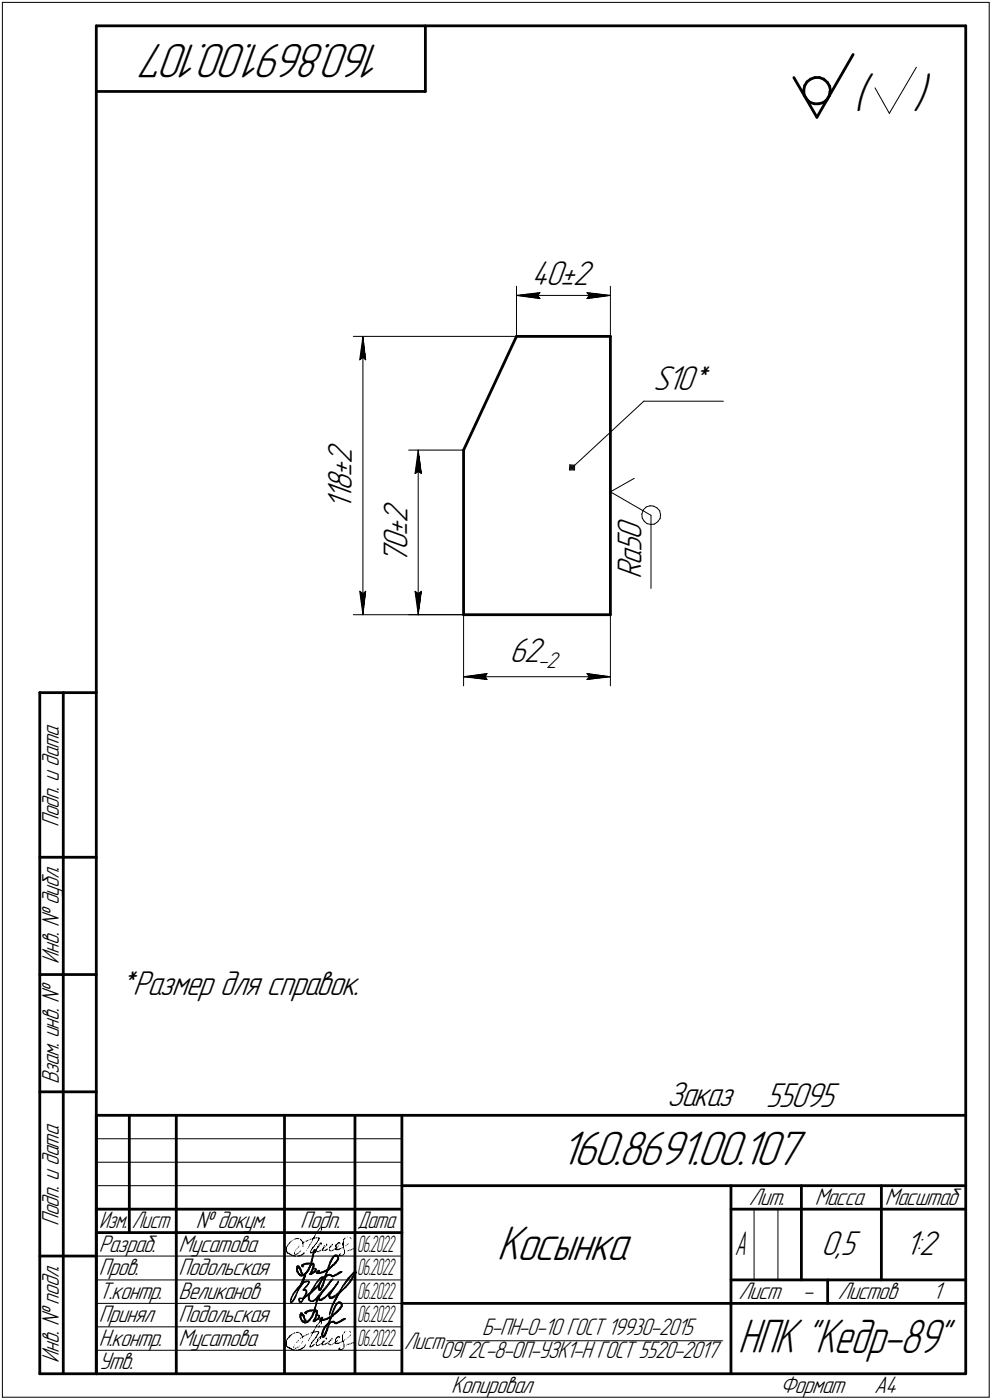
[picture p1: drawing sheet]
<svg xmlns="http://www.w3.org/2000/svg" width="211mm" height="298mm" viewBox="0 0 211 298" stroke-linecap="round" stroke-linejoin="round" font-family="sans-serif">
<defs><g id="words">
<g font-size="10.9">
<text x="81.8" y="9.4" transform="rotate(-180 81.8 9.4)">160.8691.00.107</text>
<text x="181.6" y="23.2">(</text>
<text x="194.3" y="23.2">)</text>
<text x="119.2" y="248.1">160.8691.00.107</text>
<text x="105.7" y="268.4">Косынка</text>
</g>
<text font-size="10.8" x="157" y="288.1">НПК &quot;Кедр-89&quot;</text>
<g font-size="7.8">
<text x="113.1" y="60.7">40±2</text>
<text x="139" y="83.1">S10*</text>
<text x="74.9" y="108.5" transform="rotate(-90 74.9 108.5)">118±2</text>
<text x="86.7" y="120.2" transform="rotate(-90 86.7 120.2)">70±2</text>
<text x="136.5" y="123.3" transform="rotate(-90 136.5 123.3)">Ra50</text>
<text x="108.4" y="141.1">62</text>
<text x="25.2" y="211.8">*Размер для справок.</text>
<text x="141.9" y="235.6">Заказ</text>
<text x="163" y="235.7">55095</text>
<text x="174.7" y="267.2">0,5</text>
<text x="192.6" y="267.2">1:2</text>
</g>
<text font-size="7.5" x="156.3" y="267.2">А</text>
<g font-size="5.4">
<text x="12.6" y="176.1" transform="rotate(-90 12.6 176.1)">Подп. и дата</text>
<text x="12.6" y="205.2" transform="rotate(-90 12.6 205.2)">Инв. № дубл.</text>
<text x="12.6" y="230.9" transform="rotate(-90 12.6 230.9)">Взам. инв. №</text>
<text x="159.3" y="256.6">Лит.</text>
<text x="173.4" y="256.6">Масса</text>
<text x="188.3" y="256.6">Масштаб</text>
<text x="12.6" y="261.1" transform="rotate(-90 12.6 261.1)">Подп. и дата</text>
<text x="41.6" y="261.6">№ докум.</text>
<text x="63.9" y="261.6">Подп.</text>
<text x="21" y="266.6">Разраб.</text>
<text x="38" y="266.6">Мусатова</text>
<text x="21" y="271.6">Пров.</text>
<text x="38" y="271.6">Подольская</text>
<text x="21" y="281.6">Принял</text>
<text x="21" y="276.6">Т.контр.</text>
<text x="38" y="276.6">Великанов</text>
<text x="38" y="281.6">Подольская</text>
<text x="157.1" y="276.6">Лист</text>
<text x="170.8" y="276.6">-</text>
<text x="178.3" y="276.6">Листов</text>
<text x="198.5" y="276.6">1</text>
<text x="21" y="286.6">Н.контр.</text>
<text x="38" y="286.6">Мусатова</text>
<text x="86" y="287.2">Лист</text>
<text x="102.6" y="284.2">Б-ПН-О-10 ГОСТ 19930-2015</text>
<text x="12.6" y="290.2" transform="rotate(-90 12.6 290.2)">Инв. № подл.</text>
<text x="21" y="291.6">Утв.</text>
<text x="93.8" y="289.2">09Г2С-8-ОП-УЗК1-Н ГОСТ 5520-2017</text>
<text x="96" y="296.6">Копировал</text>
<text x="166" y="296.6">Формат</text>
<text x="186" y="296.6">A4</text>
</g>
<g font-size="5.3">
<text x="21.1" y="261.6">Изм.</text>
<text x="28.1" y="261.6">Лист</text>
<text x="76.1" y="261.6">Дата</text>
</g>
<g font-size="5.2">
<text x="76" y="266.6">06.2022</text>
<text x="76" y="271.6">06.2022</text>
<text x="76" y="276.6">06.2022</text>
<text x="76" y="281.6">06.2022</text>
<text x="76" y="286.6">06.2022</text>
</g>
<text font-size="5.1" x="114.4" y="142.2">-2</text>
</g></defs>
<g fill="#000" stroke="#000" stroke-width=".21">
<path d="M77 72.9h.2zM77 73h.2zM77 73.1h.2zM77 73.2h.2zM77 73.2h.2zM77 73.3h.2zM77 73.4h.2zM77 73.5h.2zM77 73.6h.2zM77 73.7h.2zM77 73.7h.2zM77 73.8h.2zM77 73.9h.2zM77 74h.2zM77 74.1h.2zM76.9 74.2h.3zM76.9 74.3h.3zM76.9 74.3h.3zM76.9 74.4h.3zM76.9 74.5h.3zM76.9 74.6h.3zM76.9 74.7h.3zM76.8 74.8h.4zM76.8 74.8h.4zM76.8 74.9h.4zM76.8 75h.4zM76.8 75.1h.4zM76.8 75.2h.4zM76.8 75.3h.4zM76.8 75.4h.4zM76.7 75.4h.5zM76.7 75.5h.5zM76.7 75.6h.5zM76.7 75.7h.5zM76.7 75.8h.5zM76.7 75.9h.5zM76.7 75.9h.5zM76.6 76h.6zM76.6 76.1h.6zM76.6 76.2h.5zM76.6 76.3h.4zM76.6 76.4h.3zM76.6 76.5h.2z"/>
<path d="M77.2 72.4h.2zM77.2 72.5h.2zM77.2 72.6h.2zM77.2 72.6h.2zM77.2 72.7h.2zM77.2 72.8h.2zM77.2 72.9h.2zM77.2 73h.2zM77.2 73.1h.3zM77.2 73.2h.3zM77.2 73.2h.3zM77.2 73.3h.3zM77.2 73.4h.3zM77.2 73.5h.3zM77.2 73.6h.3zM77.2 73.7h.3zM77.2 73.7h.3zM77.2 73.8h.4zM77.2 73.9h.4zM77.2 74h.4zM77.2 74.1h.4zM77.2 74.2h.4zM77.2 74.3h.4zM77.2 74.3h.4zM77.2 74.4h.4zM77.2 74.5h.4zM77.2 74.6h.4zM77.2 74.7h.4zM77.2 74.8h.4zM77.2 74.8h.4zM77.2 74.9h.4zM77.2 75h.4zM77.2 75.1h.4zM77.2 75.2h.4zM77.2 75.3h.5zM77.2 75.4h.5zM77.2 75.4h.5zM77.2 75.5h.5zM77.2 75.6h.5zM77.2 75.7h.5zM77.2 75.8h.5zM77.2 75.9h.5zM77.2 75.9h.6zM77.2 76h.6zM77.2 76.1h.6zM77.4 76.2h.4zM77.5 76.3h.3zM77.6 76.4h.2zM77.6 76.5h.2z"/>
<path d="M109.9 62.9h4.5zM110.6 63h3.9zM111.2 63.1h3.4zM111.8 63.2h2.8zM112.4 63.2h2.2zM113 63.3h1.7zM113.7 63.4h1.1zM114.3 63.5h.6z"/>
<path d="M114.2 62.4h.7zM113.5 62.5h1.3zM112.8 62.6h1.9zM112.1 62.7h2.5zM111.3 62.7h3.3zM110.7 62.8h3.8z"/>
<path d="M125 62.4h.6zM125.1 62.5h1.2zM125.1 62.6h2zM125.2 62.7h2.6zM125.3 62.7h3.2zM125.4 62.8h3.8z"/>
<path d="M125.4 62.9h4.5zM125.4 63h3.9zM125.3 63.1h3.4zM125.2 63.2h2.8zM125.1 63.2h2.3zM125.1 63.3h1.7zM125.1 63.4h1.1zM125 63.5h.6z"/>
<path d="M88.8 97.1h.2zM88.8 97.2h.2zM88.8 97.3h.2zM88.8 97.4h.2zM88.8 97.5h.2zM88.8 97.5h.2zM88.8 97.6h.2zM88.8 97.7h.2zM88.7 97.8h.3zM88.7 97.9h.3zM88.7 98h.3zM88.7 98h.3zM88.7 98.1h.3zM88.7 98.2h.3zM88.7 98.3h.3zM88.6 98.4h.4zM88.6 98.5h.4zM88.6 98.6h.4zM88.6 98.6h.4zM88.6 98.7h.4zM88.6 98.8h.4zM88.6 98.9h.4zM88.6 99h.4zM88.6 99.1h.4zM88.6 99.1h.4zM88.6 99.2h.4zM88.6 99.3h.4zM88.6 99.4h.4zM88.6 99.5h.4zM88.6 99.6h.4zM88.5 99.7h.5zM88.5 99.7h.5zM88.5 99.8h.5zM88.5 99.9h.5zM88.5 100h.5zM88.5 100.1h.5zM88.5 100.2h.5zM88.4 100.2h.6zM88.4 100.3h.6zM88.4 100.4h.6zM88.4 100.5h.5zM88.4 100.6h.3zM88.4 100.7h.2z"/>
<path d="M89 96.5h.2zM89 96.6h.2zM89 96.7h.2zM89 96.8h.2zM89 96.9h.2zM89 96.9h.2zM89 97h.2zM89 97.1h.2zM89 97.2h.2zM89 97.3h.2zM89 97.4h.2zM89 97.5h.2zM89 97.5h.2zM89 97.6h.2zM89 97.7h.2zM89 97.8h.3zM89 97.9h.3zM89 98h.3zM89 98h.3zM89 98.1h.3zM89 98.2h.3zM89 98.3h.3zM89 98.4h.4zM89 98.5h.4zM89 98.6h.4zM89 98.6h.4zM89 98.7h.4zM89 98.8h.4zM89 98.9h.4zM89 99h.5zM89 99.1h.5zM89 99.1h.5zM89 99.2h.5zM89 99.3h.5zM89 99.4h.5zM89 99.5h.5zM89 99.6h.5zM89 99.7h.6zM89 99.7h.6zM89 99.8h.6zM89 99.9h.6zM89 100h.6zM89 100.1h.6zM89 100.2h.6zM89 100.2h.7zM89 100.3h.7zM89 100.4h.7zM89.2 100.5h.5zM89.3 100.6h.4zM89.4 100.7h.3z"/>
<path d="M76.6 126.1h.2zM76.6 126.2h.3zM76.6 126.2h.4zM76.6 126.3h.5zM76.6 126.4h.6zM76.6 126.5h.6zM76.7 126.6h.5zM76.7 126.7h.5zM76.7 126.7h.5zM76.7 126.8h.5zM76.7 126.9h.5zM76.7 127h.5zM76.7 127.1h.5zM76.8 127.2h.4zM76.8 127.3h.4zM76.8 127.3h.4zM76.8 127.4h.4zM76.8 127.5h.4zM76.8 127.6h.4zM76.8 127.7h.4zM76.8 127.8h.4zM76.9 127.8h.3zM76.9 127.9h.3zM76.9 128h.3zM76.9 128.1h.3zM76.9 128.2h.3zM76.9 128.3h.3zM76.9 128.4h.3zM77 128.4h.2zM77 128.5h.2zM77 128.6h.2zM77 128.7h.2zM77 128.8h.2zM77 128.9h.2zM77 128.9h.2zM77 129h.2zM77 129.1h.2zM77 129.2h.2zM77 129.3h.2zM77 129.4h.2zM77 129.5h.2zM77 129.5h.2zM77 129.6h.2z"/>
<path d="M77.6 126.1h.2zM77.6 126.2h.2zM77.5 126.2h.3zM77.4 126.3h.4zM77.2 126.4h.6zM77.2 126.5h.6zM77.2 126.6h.6zM77.2 126.7h.5zM77.2 126.7h.5zM77.2 126.8h.5zM77.2 126.9h.5zM77.2 127h.5zM77.2 127.1h.5zM77.2 127.2h.5zM77.2 127.3h.5zM77.2 127.3h.4zM77.2 127.4h.4zM77.2 127.5h.4zM77.2 127.6h.4zM77.2 127.7h.4zM77.2 127.8h.4zM77.2 127.8h.4zM77.2 127.9h.4zM77.2 128h.4zM77.2 128.1h.4zM77.2 128.2h.4zM77.2 128.3h.4zM77.2 128.4h.4zM77.2 128.4h.4zM77.2 128.5h.4zM77.2 128.6h.4zM77.2 128.7h.4zM77.2 128.8h.3zM77.2 128.9h.3zM77.2 128.9h.3zM77.2 129h.3zM77.2 129.1h.3zM77.2 129.2h.3zM77.2 129.3h.3zM77.2 129.4h.3zM77.2 129.5h.3zM77.2 129.5h.2zM77.2 129.6h.2zM77.2 129.7h.2zM77.2 129.8h.2zM77.2 129.9h.2zM77.2 130h.2zM77.2 130h.2zM77.2 130.1h.2z"/>
<path d="M88.4 126.1h.2zM88.4 126.2h.2zM88.4 126.2h.4zM88.4 126.3h.5zM88.4 126.4h.6zM88.4 126.5h.6zM88.5 126.6h.5zM88.5 126.7h.5zM88.5 126.7h.5zM88.5 126.8h.5zM88.5 126.9h.5zM88.5 127h.5zM88.5 127.1h.5zM88.6 127.2h.4zM88.6 127.3h.4zM88.6 127.3h.4zM88.6 127.4h.4zM88.6 127.5h.4zM88.6 127.6h.4zM88.6 127.7h.4zM88.6 127.8h.4zM88.6 127.8h.4zM88.6 127.9h.4zM88.6 128h.4zM88.6 128.1h.4zM88.6 128.2h.4zM88.6 128.3h.4zM88.6 128.4h.4zM88.7 128.4h.3zM88.7 128.5h.3zM88.7 128.6h.3zM88.7 128.7h.3zM88.7 128.8h.3zM88.7 128.9h.3zM88.7 128.9h.3zM88.8 129h.2zM88.8 129.1h.2zM88.8 129.2h.2zM88.8 129.3h.2zM88.8 129.4h.2zM88.8 129.5h.2zM88.8 129.5h.2zM88.8 129.6h.2z"/>
<path d="M89.5 126.1h.2zM89.3 126.2h.4zM89.2 126.2h.5zM89.2 126.3h.5zM89 126.4h.7zM89 126.5h.7zM89 126.6h.6zM89 126.7h.6zM89 126.7h.6zM89 126.8h.6zM89 126.9h.6zM89 127h.6zM89 127.1h.6zM89 127.2h.5zM89 127.3h.5zM89 127.3h.5zM89 127.4h.5zM89 127.5h.5zM89 127.6h.5zM89 127.7h.5zM89 127.8h.5zM89 127.8h.4zM89 127.9h.4zM89 128h.4zM89 128.1h.4zM89 128.2h.4zM89 128.3h.4zM89 128.4h.4zM89 128.4h.3zM89 128.5h.3zM89 128.6h.3zM89 128.7h.3zM89 128.8h.3zM89 128.9h.3zM89 128.9h.3zM89 129h.2zM89 129.1h.2zM89 129.2h.2zM89 129.3h.2zM89 129.4h.2zM89 129.5h.2zM89 129.5h.2zM89 129.6h.2zM89 129.7h.2zM89 129.8h.2zM89 129.9h.2zM89 130h.2zM89 130h.2zM89 130.1h.2zM89 130.2h.2z"/>
<path d="M98.6 144.1h4.6zM99.4 144.2h3.9zM100.1 144.3h3.3zM100.8 144.4h2.7zM101.5 144.4h2zM102.3 144.5h1.2zM103 144.6h.6z"/>
<path d="M103 143.5h.6zM102.4 143.6h1.1zM101.8 143.7h1.7zM101.2 143.8h2.3zM100.6 143.8h2.8zM99.9 143.9h3.5zM99.3 144h4z"/>
<path d="M125 143.5h.6zM125.1 143.6h1.1zM125.1 143.7h1.7zM125.1 143.8h2.3zM125.2 143.8h2.8zM125.3 143.9h3.4zM125.4 144h3.9z"/>
<path d="M125.4 144.1h4.5zM125.4 144.2h3.8zM125.3 144.3h3.2zM125.2 144.4h2.6zM125.1 144.4h2zM125.1 144.5h1.2zM125 144.6h.6z"/>
<path d="M66.9 266.3h.2zM65.3 269.1h.3zM66 269.1h.6zM64.9 269.2h.2zM66.3 269.2h.4zM64.7 269.2h.2zM66.5 269.2h.3zM66.6 269.3h.2zM63.3 269.7h.3zM63.5 269.7h.2zM63.5 269.8h.3zM63.6 269.9h.2zM63.2 270h.2zM63.7 270h.1zM63.7 270.1h.2zM63.8 270.2h.1zM67 270.2h.1zM63.8 270.3h.2zM63.9 270.5h.2zM65.4 270.8h.1zM67 270.8h.1zM66.9 270.8h.2zM63.3 271h.2zM66.1 271.1h.3zM64.2 271.2h.1zM66.1 271.2h.4zM64.9 271.3h.2zM66 271.3h.3zM63.6 271.4h.2zM63.8 271.4h.1zM63.8 271.5h.3zM64.4 271.5h.2zM64.1 271.6h.2z"/>
<path d="M67.6 276.3h.3zM66.5 279h.2zM66 279.1h.5zM66.8 279.1h.6zM65.6 279.1h.3zM66.8 279.1h.2zM67.1 279.1h.4zM67.1 279.2h.4zM65.2 279.3h.2zM66.8 279.3h.2zM67.3 279.3h.3zM67.4 279.4h.2zM67.4 279.5h.2zM67.4 279.6h.2zM64.1 279.7h.2zM67.4 279.7h.2zM64.3 279.9h.2zM63.9 280h.3zM63.9 280.1h.2zM64.4 280.1h.2zM64.5 280.2h.2zM67.7 280.2h.2zM67.8 280.2h.2zM64.6 280.3h.2zM64.6 280.4h.2zM67.6 280.8h.2zM66.9 280.9h.2zM67.5 280.9h.1zM66.9 281h.2zM66.9 281.1h.2zM64.2 281.2h.1zM64.9 281.2h.2zM66.7 281.2h.5zM66.7 281.3h.4zM66.7 281.3h.3zM65.4 281.4h.2zM64.6 281.5h.2zM65.2 281.5h.2zM64.6 281.6h.6z"/>
<path d="M68.2 261.4h.3zM68.3 261.5h.2zM68 261.5h.2zM67.9 262.5h.2zM67.2 262.6h.2zM66.8 263.3h.2zM66.7 263.5h.2zM66.7 263.6h.2zM67.1 263.6h.5zM67.7 263.6h.2zM66.6 263.7h.5zM67.7 263.7h.3zM73.3 263.7h.2zM62.9 263.7h.8zM66.5 263.7h.2zM67.8 263.7h.2zM62.7 263.8h.2zM66.4 263.8h.2zM63.8 263.9h.2zM66 263.9h.1zM66.5 263.9h.1zM73.1 263.9h.1zM63.9 264h.2zM67.7 264h.2zM64 264.1h.2zM67.6 264.1h.2zM64.1 264.2h.2zM65.4 264.2h.1zM65.2 264.2h.2zM65 264.3h.2zM64.3 264.5h.5zM64.3 264.6h.4zM72.1 264.6h.1zM61.6 264.7h.1zM64.3 264.7h.2zM68.2 264.7h.2zM71.9 264.7h.4zM72.9 264.7h.2zM64.3 264.8h.2zM67.2 264.8h.2zM68.2 264.8h.2zM71.8 264.8h.2zM72.9 264.8h.2zM64.3 264.8h.2zM71.7 264.8h.2zM72.9 264.8h.2zM67.1 264.9h.1zM68.2 264.9h.2zM69.4 264.9h.2zM71.6 264.9h.2zM72.9 264.9h.2zM69.4 265h.2zM70.6 265h.2zM71.5 265h.2zM72.9 265h.2zM65.8 265.1h.2zM71.4 265.1h.2zM72.9 265.1h.2zM72.9 265.2h.2zM67.9 265.3h.2zM71.4 265.3h.1zM66.8 265.3h.2zM70.3 265.3h.2zM71.4 265.3h.1zM67.6 265.4h.1zM70.3 265.4h.1zM71.4 265.4h.1zM73 265.4h.2zM67.6 265.5h.2zM70.2 265.5h.2zM73 265.5h.2zM66.5 265.6h.2zM67.6 265.6h.1zM70.1 265.6h.2zM71.5 265.6h.3zM73 265.6h.2zM60.9 265.7h.1zM66.5 265.7h.1zM67.5 265.7h.1zM68.7 265.7h.2zM70 265.7h.2zM71.5 265.7h.2zM72.8 265.7h.4zM60.9 265.8h.1zM68.7 265.8h.2zM60.9 265.9h.1zM68.7 265.9h.1zM71.3 265.9h.2zM72.4 265.9h.2zM60.9 265.9h.1zM66.3 265.9h.2zM67.3 265.9h.2zM68.7 265.9h.1zM71.2 265.9h.3zM72.1 265.9h.3zM75 265.9h.3zM60.9 266h.1zM67.2 266h.2zM68.6 266h.1zM69.5 266h.2zM71.4 266h.8zM60.9 266.1h.1zM68.5 266.1h.2zM69.3 266.1h.3zM71.5 266.1h.6zM74.7 266.1h.1zM60.9 266.2h.1zM68.5 266.2h.2zM69.2 266.2h.2zM70.8 266.2h.2zM74.3 266.2h.3zM60.9 266.3h.1zM68.6 266.3h.1zM69 266.3h.3zM70.1 266.3h.2zM70.6 266.3h.2zM74.1 266.3h.2zM60.9 266.4h.1zM67.9 266.4h.3zM70.3 266.4h.2zM60.9 266.4h.1zM67.3 266.4h.2zM61 266.5h.1zM66.5 266.5h.2zM67.5 266.5h.3zM61 266.6h.1zM66.4 266.6h.1zM61 266.7h.2zM66 266.7h.5zM61.1 266.8h.2zM64.6 266.8h.2zM66 266.8h.4zM61.1 266.9h.5zM63.3 266.9h.2zM64.6 266.9h.2zM61.5 267h.1zM64.5 267h.2zM61.6 267h.2zM62.6 267h.1zM63.1 267h.1zM64.3 267h.2zM72.3 267h.2zM61.6 267.1h.3zM62.8 267.1h.3zM64.3 267.1h.2zM61.8 267.2h.3zM64.1 267.2h.2zM72.1 267.2h.2zM73 267.2h.2zM62 267.3h.3zM63.9 267.3h.3zM72.1 267.3h.2zM72.8 267.3h.2zM62.3 267.4h.4zM63.6 267.4h.3zM72.2 267.4h.5zM62.5 267.5h.5zM63.2 267.5h.6z"/>
<path d="M71.2 267.4h.6zM71.7 267.5h.2zM71.8 267.5h.2zM70.9 267.6h.1zM71.9 267.6h.2zM71.9 268.2h.2zM71.4 268.9h.1zM71.2 269.1h.2zM71.1 269.2h.2zM71 269.2h.1zM70.1 270.1h.2zM69.8 270.2h.4zM69.8 270.3h.2zM69.8 270.3h.2zM69.6 270.4h.3zM69.4 270.5h.4zM69.1 270.6h.6zM67.7 270.7h.3zM68.9 270.7h.4zM69.5 270.7h.2zM67.6 270.8h.3zM68.8 270.8h.3zM67.6 270.8h.2zM68.7 270.8h.2zM67.5 270.9h.2zM72.4 270.9h.2zM67.5 271h.2zM68.2 271h.2zM72.2 271h.2zM67.5 271.1h.7zM72 271.2h.1zM71.8 271.3h.2zM71.6 271.4h.2zM70.1 271.4h.2zM71.3 271.4h.3zM70.3 271.5h.1zM71.1 271.5h.4zM69.3 271.6h.1zM69.6 271.6h.2zM70.4 271.6h.1zM71 271.6h.3zM69.3 271.7h.3zM70.4 271.7h.8zM69.3 271.8h.2zM70.7 271.8h.2zM69.1 271.9h.2zM69 271.9h.3zM68.8 272h.2zM69.2 272h.1zM69.1 272.2h.2zM68.7 273.6h.1zM67.9 274.6h.3zM67.9 274.7h.3z"/>
<path d="M72 277.3h.5zM71.9 277.4h.7zM71.8 277.5h.2zM72.4 277.5h.2zM71.6 277.5h.3zM71.6 277.6h.2zM72.6 277.7h.2zM72.6 278.1h.2zM72.6 278.2h.2zM72.6 278.3h.1zM72.5 278.5h.1zM72.4 278.6h.2zM72.4 278.6h.2zM72.3 278.7h.2zM72.2 278.8h.2zM72.1 278.9h.2zM72 279.1h.1zM71.9 279.1h.2zM71.7 279.3h.2zM71 280h.1zM70.9 280.1h.1zM70.8 280.2h.2zM70.5 280.2h.3zM70.5 280.3h.2zM70.4 280.4h.2zM70 280.5h.5zM69.8 280.6h.6zM68.4 280.7h.3zM69.7 280.7h.4zM70.2 280.7h.2zM68.3 280.8h.4zM69.6 280.8h.2zM68.3 280.8h.3zM69.4 280.8h.4zM68.2 280.9h.2zM68.2 281h.2zM69 281h.3zM73 281h.2zM68.2 281.1h.3zM68.7 281.1h.2zM72.8 281.1h.2zM72.6 281.2h.2zM72.5 281.3h.2zM72.4 281.3h.2zM70.9 281.4h.1zM72.2 281.4h.2zM71 281.5h.2zM72.1 281.5h.1zM71.9 281.6h.2zM70 281.7h.3zM71.3 281.7h.7zM69.9 281.8h.3zM71.3 281.8h.3zM69.8 281.9h.3zM69.8 281.9h.3zM68.5 283.9h.2zM69.3 283.9h.1zM68.5 284.1h.2zM68.5 284.2h.2zM68.6 284.6h.4zM68.6 284.6h.3z"/>
<path d="M75.6 270.8h.2zM75.4 270.9h.1zM75.6 270.9h.3zM75.3 271h.3zM75.2 271.1h.2zM75.6 271.1h.2zM75.4 271.4h.2zM64.8 271.6h.2zM64.8 271.7h.2zM64.8 271.8h.2zM64.8 271.9h.1zM64.8 271.9h.1zM64.7 272h.2zM64.7 272.1h.2zM74.3 272.1h.1zM64.6 272.2h.3zM74.2 272.2h.1zM64.5 272.3h.3zM74.1 272.3h.2zM74.8 272.3h.2zM64.5 272.4h.3zM74 272.4h.2zM74.8 272.4h.1zM64.5 272.5h.3zM73.9 272.5h.3zM74.7 272.5h.2zM64.4 272.5h.3zM73.8 272.5h.3zM74.7 272.5h.1zM64.4 272.6h.3zM73.7 272.6h.3zM74.6 272.6h.2zM64.4 272.7h.3zM70.4 272.7h.2zM73.7 272.7h.2zM74.6 272.7h.2zM64.3 272.8h.3zM70.4 272.8h.1zM73.7 272.8h.2zM74.5 272.8h.2zM64.3 272.9h.2zM73.6 272.9h.2zM74.5 272.9h.2zM64.3 273h.1zM73.5 273h.2zM74.4 273h.2zM64.3 273h.1zM70.2 273h.2zM73.5 273h.2zM64.2 273.1h.2zM70.1 273.1h.2zM71.8 273.1h.2zM73.4 273.1h.2zM64.2 273.2h.1zM70 273.2h.2zM71.8 273.2h.2zM73.4 273.2h.2zM64.2 273.3h.2zM69.9 273.3h.2zM73.3 273.3h.2zM64.1 273.4h.2zM69.9 273.4h.2zM64.1 273.5h.2zM71.6 273.5h.2zM73.2 273.5h.2zM64.1 273.6h.2zM71.5 273.6h.2zM64 273.6h.2zM71.5 273.6h.1zM63.9 273.7h.3zM71.4 273.7h.2zM63.8 273.8h.4zM71.4 273.8h.1zM63.8 273.9h.3zM69.6 273.9h.2zM71.3 273.9h.2zM63.7 274h.3zM67.4 274h.2zM69.5 274h.2zM63.5 274.1h.4zM67.3 274.1h.3zM69.4 274.1h.2zM71.2 274.1h.2zM73.5 274.1h.2zM63.4 274.2h.3zM67.1 274.2h.4zM69.4 274.2h.2zM71.1 274.2h.2zM73.4 274.2h.2zM63.3 274.2h.3zM67.1 274.2h.3zM69.3 274.2h.2zM71 274.2h.2zM73.3 274.2h.2zM63.2 274.3h.3zM67.1 274.3h.1zM71 274.3h.2zM63.2 274.4h.3zM66.9 274.4h.2zM69.2 274.4h.1zM70.9 274.4h.2zM63.2 274.5h.2zM66.9 274.5h.2zM69.1 274.5h.2zM70.8 274.5h.2zM63.2 274.6h.1zM69 274.6h.2zM70.8 274.6h.2zM64.9 274.7h.1zM66.5 274.7h.4zM68.9 274.7h.2zM70.7 274.7h.3zM66.4 274.7h.4zM68.8 274.7h.2zM70.7 274.7h.2zM66.3 274.8h.4zM68.7 274.8h.2zM70.6 274.8h.2zM66.2 274.9h.4zM70.5 274.9h.3zM62.8 275h.2zM66.2 275h.3zM68.7 275h.1zM70.4 275h.3zM66.2 275.1h.3zM68.6 275.1h.1zM70.4 275.1h.2zM66.1 275.2h.3zM68.5 275.2h.2zM70.3 275.2h.2zM66.1 275.3h.2zM68.4 275.3h.2zM70.2 275.3h.3zM66 275.3h.2zM68.3 275.3h.2zM70.1 275.3h.3zM72.1 275.3h.2zM65.9 275.4h.2zM68.3 275.4h.2zM70 275.4h.4zM71.9 275.4h.4zM65 275.5h.2zM65.8 275.5h.2zM68.2 275.5h.2zM69.8 275.5h.6zM71.8 275.5h.4zM65.7 275.6h.3zM68.2 275.6h.2zM69.8 275.6h.5zM71.7 275.6h.4zM65.5 275.7h.2zM68.1 275.7h.2zM69.9 275.7h.3zM71.6 275.7h.5zM68 275.8h.2zM70 275.8h.2zM71.5 275.8h.6zM65.4 275.8h.1zM67.9 275.8h.3zM70 275.8h.2zM71.6 275.8h.4zM65.2 275.9h.2zM67.8 275.9h.4zM70 275.9h.2zM71.7 275.9h.3zM65.1 276h.2zM67.6 276h.2zM67.9 276h.2zM69.3 276h.2zM70 276h.2zM71.6 276h.3zM64.7 276.1h.2zM69.3 276.1h.1zM70 276.1h.2zM71 276.1h.2zM71.6 276.1h.3zM64.7 276.2h.3zM67.6 276.2h.1zM69.2 276.2h.1zM70 276.2h.2zM70.9 276.2h.2zM71.6 276.2h.2zM64.7 276.3h.2zM69.1 276.3h.2zM70 276.3h.3zM70.7 276.3h.3zM71.5 276.3h.3zM64.6 276.4h.3zM68.9 276.4h.3zM70.1 276.4h.9zM71.5 276.4h.2zM64.5 276.4h.3zM67.8 276.4h.2zM68.8 276.4h.3zM70.3 276.4h.2zM71.5 276.4h.2zM64.4 276.5h.3zM68.7 276.5h.2zM71.5 276.5h.1zM65.7 276.6h.2zM67.1 276.6h.2zM71.4 276.6h.2zM65.7 276.7h.2zM68.5 276.7h.2zM71.3 276.7h.2zM67.8 276.8h.8zM71.2 276.8h.3zM62.4 276.9h.2zM64.3 276.9h.2zM65.8 276.9h.2zM68 276.9h.4zM71.2 276.9h.2zM65.8 276.9h.2zM71.2 276.9h.2zM66.6 277h.2zM71.2 277h.2zM66.1 277.1h.4zM63.8 277.2h.4zM71.1 277.2h.2zM71 277.4h.2zM71 277.5h.1zM70.9 277.5h.2zM70.9 277.6h.1zM70.9 277.7h.1zM70.4 278.6h.2zM70.4 278.6h.2zM70.3 279.1h.1zM70.3 279.2h.1z"/>
<path d="M68.2 281.3h.2zM68 281.4h.2zM68.2 281.4h.2zM67.9 281.5h.2zM67.3 282.2h.2zM67.3 282.3h.2zM67.2 282.4h.2zM67.8 282.4h.2zM67.8 282.5h.2zM66.7 283.4h.2zM66.6 283.5h.2zM66.6 283.5h.2zM67.1 283.5h.6zM66.5 283.6h.6zM67.6 283.6h.3zM73.2 283.6h.2zM63 283.7h.6zM66.4 283.7h.3zM67.7 283.7h.2zM62.7 283.8h.1zM66.3 283.8h.2zM62.5 283.9h.2zM66.4 283.9h.1zM63.8 284h.2zM67.6 284h.2zM63.9 284.1h.2zM65.5 284.1h.2zM67.6 284.1h.1zM64 284.1h.2zM61.9 284.2h.2zM65.1 284.2h.3zM67.4 284.3h.2zM61.6 284.4h.3zM74.4 284.4h.2zM61.6 284.5h.2zM64.6 284.5h.2zM61.6 284.6h.1zM64.3 284.6h.3zM61.5 284.6h.1zM64.3 284.6h.2zM67.2 284.6h.2zM68.1 284.6h.2zM71.8 284.6h.5zM61.4 284.7h.2zM64.2 284.7h.2zM67.1 284.7h.2zM68.2 284.7h.1zM71.8 284.7h.2zM72.8 284.7h.2zM67.1 284.8h.2zM71.6 284.8h.2zM72.8 284.8h.2zM71.5 284.9h.2zM72.8 284.9h.2zM67 285h.1zM68.2 285h.1zM69.3 285h.2zM70.5 285h.2zM71.5 285h.1zM72.8 285h.2zM61.1 285.1h.2zM69.3 285.1h.2zM72.8 285.1h.2zM67.6 285.2h.1zM72.8 285.2h.2zM61 285.2h.1zM66.7 285.3h.2zM70.3 285.3h.2zM71.3 285.3h.2zM73.2 285.3h.2zM67.6 285.4h.1zM70.2 285.4h.2zM66.5 285.5h.2zM67.5 285.5h.2zM72.9 285.5h.2zM67.5 285.6h.1zM72.9 285.6h.2zM68.7 285.7h.1zM69.9 285.7h.3zM71.4 285.7h.2zM72.8 285.7h.3zM60.8 285.7h.2zM68.7 285.7h.2zM69.9 285.7h.2zM71.4 285.7h.1zM72.6 285.7h.1zM60.8 285.8h.2zM63.1 285.8h.1zM66.3 285.8h.2zM67.3 285.8h.2zM71.3 285.8h.2zM60.8 285.9h.2zM68.6 285.9h.1zM71.1 285.9h.4zM72.1 285.9h.3zM75 285.9h.4zM60.8 286h.2zM66.2 286h.2zM68.5 286h.2zM69.5 286h.2zM71.3 286h.2zM71.8 286h.3zM74.8 286h.1zM60.8 286.1h.2zM68.4 286.1h.3zM69.3 286.1h.2zM71.4 286.1h.7zM60.8 286.2h.2zM68.4 286.2h.3zM69.2 286.2h.1zM74.3 286.2h.3zM60.8 286.3h.2zM68.5 286.3h.2zM69 286.3h.3zM69.9 286.3h.2zM73.9 286.3h.4zM60.8 286.3h.2zM66.7 286.3h.2zM67.9 286.3h.2zM68.5 286.3h.4zM70.1 286.3h.4zM60.8 286.4h.2zM66.6 286.4h.2zM67.2 286.4h.2zM67.7 286.4h.2zM60.8 286.5h.2zM66.5 286.5h.1zM67.4 286.5h.3zM60.9 286.6h.1zM66.4 286.6h.1zM61 286.7h.1zM65.9 286.7h.2zM66.3 286.7h.2zM65.9 286.8h.4zM61.1 286.9h.3zM63.3 286.9h.2zM64.6 286.9h.2zM61.2 286.9h.4zM64.5 286.9h.2zM61.4 287h.3zM64.3 287h.2zM61.6 287.1h.2zM62.7 287.1h.3zM64.2 287.1h.2zM72.1 287.1h.2zM61.7 287.2h.4zM64.1 287.2h.2zM72.1 287.2h.1zM72.9 287.2h.2zM61.9 287.3h.2zM63.8 287.3h.4zM72.1 287.3h.1zM62.1 287.4h.4zM63.6 287.4h.3zM72.1 287.4h.7zM62.5 287.4h.2zM63.4 287.4h.3zM62.9 287.5h.4z"/>
</g>
<g fill="none" stroke="#000" stroke-width=".21">
<path d="M.5 .5v297zM.5 .5h210zM186.2 18.7l3 5.4zM195 14.3l-5.8 9.8zM210.5 .5v297zM75.2 71.6h34.7zM76.5 76.6l.7-.5zM77.2 71.6l.6 5zM77.2 76.1l.6 .5zM77.2 71.6l-.7 5zM77.2 71.6v59.3zM109.9 62.9l5-.6z"/>
<path d="M109.9 62.9l5 .7zM109.9 62.9h20zM109.9 61v10.6zM114.4 62.9l.5 .7zM114.9 62.3l-.5 .6zM124.9 63.6l5-.7zM124.9 62.3l.5 .6zM124.9 62.3l5 .6zM125.4 62.9l-.5 .7zM129.9 61v10.6zM87 95.8h11.6zM89 95.8l.7 5z"/>
<path d="M89 95.8l-.7 5zM89 95.8v35.1zM121.2 99l1.1 .1zM121.2 99v1.1zM121.3 99.9h.8zM121.4 99.1l.7 .1zM121.4 99.1l-.1 .8zM121.6 99.4h.3zM121.6 99.4v.3zM121.6 99.7h.3zM121.8 99.6l15.2-14.2zM121.9 99.4v.3z"/>
<path d="M121.9 99.4l.2-.2zM122.1 99.2v.7zM122.1 99.2l.2-.1zM122.3 99.1v1zM137 85.4h16.9zM88.3 100.8l.7-.4zM89 100.4l.7 .4zM121.2 100.1h1.1zM129.9 104.7l5.1-2.8zM129.9 104.7l8.6 5zM136.6 109.5l.1 .8zM136.7 110.3l.4 .7z"/>
<path d="M136.8 108.7l-.2 .8zM136.9 108.5l-.1 .2zM137.1 111l.6 .5zM137.5 107.9l.8-.2zM137.5 107.9l-.6 .6zM137.7 111.5l.8 .2zM138.3 107.7l.8 .1zM138.5 111.7l.8-.1zM138.5 109.7v15.6zM139.1 107.8l.8 .4zM139.3 111.6l.7-.5zM139.9 108.2l.5 .6z"/>
<path d="M140.4 108.8l.1 .8zM140.5 110.4l-.5 .7zM140.5 109.6v.8zM75.2 130.9h23.4zM76.5 125.9l.7 5zM76.5 125.9l.7 .5zM77.2 126.4l.6-.5zM77.8 125.9l-.6 5zM87 130.9h11.6zM88.3 125.9l.7 5zM88.3 125.9l.7 .5zM89 126.4l.7-.5z"/>
<path d="M89.7 125.9l-.7 5zM98.6 130.9v15.1zM129.9 130.9v15.1zM98.6 144.1l5-.7zM98.6 144.1l5 .6zM98.6 144.1h31.3zM103.2 144.1l.4 .6zM103.6 143.4l-.4 .7zM124.9 144.7l5-.6zM124.9 143.4l.5 .7zM124.9 143.4l5 .7zM125.4 144.1l-.5 .6z"/>
<path d="M20.5 247.5h65zM20.5 252.5h65zM20.5 242.5h65zM160.4 257.5v15zM165.5 257.5v15zM20.5 267.5h65zM20.5 272.5h65zM20.5 277.5h65zM61.8 276.9v.1zM61.8 277l.1 .4zM61.9 277.1l.1 .2zM61.9 276.8v.3z"/>
<path d="M61.9 277.4l.1 .1zM62 277.3l.1-.2zM62 276.7l-.1 .1zM62 276.4l-.2 .5zM62.1 277.4l-.1 .1zM62.1 277.4l.2-.3zM62.1 276.1l-.1 .6zM62.2 277l-.1 .1zM62.4 275.7l-.3 .4zM62.4 275.4h.1M62.4 275.5l-.4 .9zM62.7 276.2l-.5 .8z"/>
<path d="M62.7 276.5l-.4 .6zM62.9 276.1l-.2 .4zM63.1 270.3l.1 .1zM63.1 270.3h.1M63.1 274.7l-.7 1zM63.1 274.7l.4-.4zM63.2 270.8v.1zM63.2 270.8h.1M63.2 270.7h.1M63.2 270.6h.1M63.2 270.5h.1M63.2 270.1l-.1 .1z"/>
<path d="M63.2 270.1h.1M63.2 270h.1M63.2 269.9h.1M63.2 269.8h.1M63.2 269.7h.1M63.2 270.9l.2 .2zM63.2 269.6h.1M63.2 270.3h.1M63.2 270.4l.1 .1zM63.2 274.3l-.8 1.1zM63.3 269.6h.1M63.4 269.7h.1"/>
<path d="M63.3 269.7h.1M63.3 269.8h.1M63.3 269.9h.1M63.4 270.1h.1M63.3 270.1h.1M63.3 270.2l-.1 .1zM63.3 270.5h.1M63.3 270.6h.1M63.3 270.7l.1 .1zM63.3 274.9l-.6 1.3zM63.4 271.1l.1 .1zM63.4 269.6h.1"/>
<path d="M63.5 269.8h.1M63.4 269.8h.1M63.4 269.9h.1M63.4 270h.1M63.4 270.8h.1M63.4 270.9h.1M63.4 274.8l-.5 1.3zM63.4 274.8l.1-.1zM63.6 271.4h.1M63.5 271.4h.1M63.5 271.3h.1M63.5 269.6h.1"/>
<path d="M63.5 269.8l.1 .1zM63.5 270.9h.1M63.5 271l.1 .2zM63.6 271.4h.1zM63.6 269.6h.1M63.6 269.7h.1M63.6 270l.1 .1zM63.6 270h.1M63.6 271.2h.1M63.6 276.7h.1M63.6 276.8l.1 .4zM63.7 271.4l.1 .1z"/>
<path d="M63.7 269.7l.1 .1zM63.7 270.1l.1 .1zM63.7 271.2h.1M63.7 271.3h.1M63.7 276.4h.2zM63.7 276.4l-.1 .3zM63.7 277.2l.1 .1zM63.8 276.5h.1M63.7 276.5v.2zM63.7 276.7v.2zM63.7 276.9l.1 .2zM63.8 271.6h.1"/>
<path d="M63.8 269.8v.1zM63.8 270.3h.1M63.8 271.3v.1zM63.8 277.3h.2zM63.8 276.5h.5zM63.9 271.6h.1M63.8 269.9h.1M63.8 270l.1 .1zM63.8 270.4l.1 .1zM63.8 270.4h.1M63.8 271.4h.1M63.8 280.1h.1"/>
<path d="M63.8 280h.1M63.8 279.9l.1-.1zM63.8 273.9l-.5 1zM63.8 273.9l-.3 .4zM63.8 277.1h.3zM64 271.6h.1M63.9 270.1h.1M63.9 270.2l.1 .1zM63.9 270.6l.1 .1zM63.9 270.6h.1M63.9 271.4h.1M63.9 279.8h.1"/>
<path d="M63.9 279.7h.1M63.9 273.6l-.7 .7zM63.9 276.4h.2zM64.1 271.7h.1M64 271.7h.1M64 270.3l.1 .1zM64 270.9l.1 .1zM64 270.9h.1M64 270.7v.1zM64 271.4h.1M64 279.7h.1M64 279.6h.1"/>
<path d="M64 277.3h.2zM64 273.3l-.1 .3zM64.2 271.7h.1M64.1 270.4l.1 .4zM64.1 271.1l.1 .1zM64.1 271.1h.1M64.1 271.4l.1 .1zM64.1 279.6h.2zM64.2 279.7h.1M64.1 279.7h.1M64.1 279.8h.1M64.1 279.9l.1 .1z"/>
<path d="M64.1 273.8l-.6 .9zM64.1 273.8l.1-.1zM64.1 276.4h.3zM64.1 277.1l.2-.1zM64.3 269.4h.1M64.2 269.4h.1M64.2 269.5h.1M64.2 269.6l.1 .1zM64.3 271.7h.1M64.2 270.8l.1 .3zM64.2 271.2h.1zM64.2 271.5h.1"/>
<path d="M64.3 279.8h.1M64.2 279.8h.1M64.2 280h.1M64.3 273.5h.1M64.2 273.5l.1-.1zM64.2 273l-.2 .3zM64.3 269.3h.1M64.3 269.7h.1M64.3 271.1h.1M64.3 271.5h.1M64.3 271.4h.1M64.3 279.6h.1"/>
<path d="M64.3 279.7h.1M64.3 279.9h.1M64.3 272.8l-.1 .2zM64.3 276.5h.1M64.4 269.6h.1M64.3 269.6h.1M64.3 269.5h.1M64.3 269.3l.1-.1zM64.3 269.7h.2zM64.4 271.6h.1M64.3 271.6v.1zM64.3 271.2l.1-.1z"/>
<path d="M64.3 279.7l.1 .1zM64.3 280l.1 .1zM64.3 280h.1M64.3 277l-.1 .3zM64.3 276.5l.1 .1zM64.4 269.7h.1zM64.4 269.7h.1M64.4 269.5h.1M64.4 269.4h.1M64.5 269.2h.1M64.5 271.6h.1M64.4 271.4h.1"/>
<path d="M64.4 279.8l.2 .2zM64.4 273l-.1 .4zM64.4 276.8l-.1 .2zM64.4 276.8h.1M64.4 276.7h.1M64.5 269.4h.1M64.5 269.2h.1zM64.6 271.6h.1M64.5 271.4h.1M64.5 274.6h.1M64.5 274.7h.1M64.5 274.7h.2z"/>
<path d="M64.5 276.7l-.2 .3zM64.5 276.7l.3-.3zM64.5 273.2l-.2 .3zM64.6 269.4l.1-.1zM64.7 269.2h.1M64.7 271.5h.1M64.6 271.5h.1M64.6 271.4h.1M64.6 280h.1M64.6 273.1l-.4 .6zM64.6 273.1l.5-.1zM64.6 274.7l.2-.1z"/>
<path d="M64.6 274.7l.1-.1zM64.6 272.8l-.2 .2zM64.6 271.9l-.3 .9zM64.7 269.3l.2-.1zM64.7 269.2l.2-.1zM64.8 271.5h.1M64.7 271.4l.2-.1zM64.7 274.7h.1M64.7 276.1l-.3 .3zM64.7 272.5l-.1 .3zM64.8 274.7h.2zM64.8 276.4h.1z"/>
<path d="M64.8 276.2l.3-.3zM64.9 274.6h.1M64.9 269.2h.2zM64.9 269.1h.1zM64.9 271.4l-.1 .1zM64.9 271.3h.1M64.9 271.2v-.1zM64.9 279.5h.1M64.9 279.6h.1M64.9 274.2l-.4 .4zM64.9 276.4l.5-.5zM64.9 276.1l-.1 .1z"/>
<path d="M64.9 274.6h.1zM64.9 274.3l-.2 .3zM64.9 274.3l.2-.2zM64.9 272.9l.3-.1zM64.9 272.9l-.4 .3zM64.9 272l-.2 .5zM64.9 271.4l-.3 .5zM65 271.4h.1M64.9 271.4h.1M64.9 271.1h.1M64.9 279.4l.1-.1zM64.9 279.4h.1"/>
<path d="M64.9 279.7h.2zM65 271.2h.1M64.9 271.2v.2zM65 271.1h.1M65 271h.1M65.1 279.6h.1M65 279.6h.1M65 279.5h.1M65 279.3l.2-.1zM65 274l-.1 .2zM65 274.7l.1 .2zM65 275.5l-.3 .6z"/>
<path d="M65 275.8l-.1 .3zM65 274.6l.2 .1zM65 271.5l-.1 .5zM65 271.2v.3zM65.1 269.2h.1M65.2 269h.1M65.1 269l-.1 .1zM65.1 271.2l-.1 .2zM65.1 271h.1M65.1 270.9l.1-.1zM65.2 279.6h.1M65.1 279.5l.1-.1z"/>
<path d="M65.1 279.7h.1M65.1 273l.4-.1zM65.1 274.9v.4zM65.1 275.3l-.1 .2zM65.1 275.6l-.1 .2zM65.1 274.1l.2-.2zM65.2 269.2h.1M65.2 269h.2zM65.2 271.1l-.1 .1zM65.2 270.8h.1M65.2 279.7h.1M65.2 279.4h.1"/>
<path d="M65.3 279.2h.1M65.2 274.7l.1 .2zM65.2 272.8h.3zM65.3 269.2h.1M65.3 271l.1-.1zM65.3 271l-.1 .1zM65.3 270.8h.1M65.3 270.7l.1-.1zM65.3 279.4h.1M65.3 279.2l.1-.1zM65.3 275.3l-.2 .3zM65.3 274.9v.4z"/>
<path d="M65.4 269.2h.1M65.4 269h.1M65.4 270.6h.1M65.4 279.4v-.1zM65.4 279.1h.1M65.4 275.9l.2-.1zM65.5 269h.1M65.4 270.8v.1zM65.4 270.5h.1M65.4 270.4h.1M65.4 279.3h.2zM65.4 279.1h.2z"/>
<path d="M65.4 273.5h.1M65.4 273.6l-.4 .4zM65.5 275.6h.1M65.4 275.6l-.3 .3zM65.5 269.2h.1M65.6 269h.1M65.5 270.8h-.1zM65.5 270.4h.1M65.5 272.9l.2 .1zM65.5 275.6l.5-.3zM65.6 272.8h.1M65.6 269.2h.1"/>
<path d="M65.6 269.1h.2zM65.7 269h.1M65.7 270.5h.1M65.6 270.5h.1M65.6 270.6l-.1 .2zM65.6 270.2l-.1 .1zM65.6 279.3l.3-.2zM65.6 279.1h.2zM65.6 275.8l.1-.1zM65.6 276.4v.1zM65.6 276.5l.1 .4zM65.6 273.5l-.3 .4z"/>
<path d="M65.6 272.8l.2 .1zM65.8 269h.1M65.7 270.4h.1M65.7 270l-.1 .2zM65.7 270h.1M65.7 269.9l.1-.1zM65.7 273v.1zM65.7 273.1l-.3 .4zM65.7 275.7l.1 .1zM65.7 276l-.1 .4zM65.7 276.9l.4 .2zM65.8 269.1h.1"/>
<path d="M65.9 269h.1M65.8 270.3l-.1 .1zM65.9 279.1h.1M65.8 275.8l-.1 .2zM65.8 275.9l.1 .7zM65.8 273l-.2 .5zM65.8 273h.1M65.9 269.1h.1M65.9 269h.2zM65.9 270l-.1 .3zM65.9 269.7l-.1 .1zM65.9 269.7h.1"/>
<path d="M65.9 271.3h.1M65.9 271.4h.1M66 279h.1M65.9 279h.1M65.9 276.7l.1 .2zM65.9 276.7h.1M65.9 275.8l-.1 .1zM66 269.1h.1M66 269.8h.1M66 269.9l-.1 .1zM66 269.4l-.1 .2zM66 269.4h.1"/>
<path d="M66 269.3v-.1zM66 271.2l-.1 .1zM66 271.4h.1zM66 279.1h.1M66 269.7h.1M66 269.7v.1zM66 269.2h.1M66 271.1v.1zM66.1 279h.1M66 276.9l.2 .1zM66.2 269.4h.1M66.1 269.4h.1"/>
<path d="M66.1 269.3h.1M66.1 269.4l-.1 .3zM66.2 270.8h.1M66.1 270.8v.2zM66.1 271l-.1 .1zM66.1 271.4h.1M66.1 279.1h.1M66.2 279h.1M66.1 277.1h.4zM66.1 275.4l-.2 .4zM66.1 275.4l.3-.2zM66.2 269.4l.3-.2z"/>
<path d="M66.2 269.3h.1M66.2 269.2h.1M66.2 269.2l-.1 .1zM66.2 268.7l-.1 .3zM66.2 268.7h.1M66.2 268.6h.1M66.2 268.6l.1-.1zM66.2 271.4h.1M66.2 279.1h.1M66.3 279h.1M66.2 277h.3zM66.3 268.8h.1"/>
<path d="M66.3 268.9h.1M66.3 269.2h.1M66.3 268.5h.1M66.3 268.2v.2zM66.3 270.6l-.1 .2zM66.3 271.4h.1M66.3 271.3h.1M66.4 271.1h.1M66.3 271.1h.1M66.3 271l.1-.1zM66.4 269h.1M66.3 279.1h.1"/>
<path d="M66.4 279h.1M66.4 268.5h.1M66.4 268.6h.1M66.4 268.6l-.1 .2zM66.4 268l-.1 .2zM66.4 270.3h.1M66.4 270.4h.1M66.4 270.5l-.1 .1zM66.4 271.3l.1-.1zM66.5 271h.1M66.4 271h.1M66.4 270.8v.1z"/>
<path d="M66.5 269h.1M66.4 279.1h.1zM66.5 279h.1M66.4 275.2l.8-.8zM66.4 274.6l-.4 .7zM66.5 268.1v.2zM66.5 268.3l-.1 .2zM66.5 267.6l-.1 .4zM66.5 267.6h.1M66.5 267.5h.1M66.5 269.2h.1M66.5 270v-.1z"/>
<path d="M66.5 270h.1M66.5 270.1h.1M66.5 270.2h.1M66.5 270.3h-.1zM66.5 271.2h.1M66.5 270.7l-.1 .1zM66.5 270.7h.1M66.5 270.6v-.1zM66.5 279.1h.1M66.5 280l-.1 .2zM66.5 280h.1M66.5 279.9v-.1z"/>
<path d="M66.5 277l.1-.1zM66.5 267.8v.2zM66.5 268v.1zM66.5 267.3v.2zM66.5 267.1v.2zM66.5 267.1l.1-.1zM66.5 269.3l.1 .1zM66.5 269.7h.1M66.5 269.8h.1M66.5 271.2l.1-.1zM66.5 270.9l.2-.1zM66.5 270.9v.1z"/>
<path d="M66.6 269h.1M66.5 279.1h.2zM66.6 279h.1M66.5 279.7v.1zM66.5 279.7l.1-.1zM66.5 277.1h.2zM66.6 267.4v.1zM66.6 267.5h.1M66.6 267.6l-.1 .2zM66.6 267h.1M66.6 266.9h.1M66.6 266.8l.1-.1z"/>
<path d="M66.6 269.4h.1M66.6 269.5h.1M66.6 269.6l-.1 .1zM66.6 270.3l-.1 .2zM66.6 269l.1 .1zM66.6 279h.2zM66.7 279.9h.1M66.6 279.9h.1M66.6 280l-.1 .2zM66.6 279.4v.2zM66.6 279.4h.1M66.6 276.9l.5-.3z"/>
<path d="M66.6 274.6h.1M66.8 267h.1M66.7 267v.1zM66.7 267.1l-.1 .3zM66.7 266.5v.2zM66.7 266.5h.1M66.7 266.4h.1zM66.7 271l-.1 .1zM66.7 271l.2-.1zM66.8 270.8h.1M66.7 270l-.1 .3zM66.7 270h.1"/>
<path d="M66.7 269.1l.1 .1zM66.7 279.1h.1zM66.7 279.7h.1M66.7 279.8h.1M66.7 279.4h.1M66.7 279.3h.1M66.7 279.2l.1-.1zM66.7 277.1l.4-.3zM66.7 274.6l.3-.3zM66.8 266.7v.2zM66.8 266.9h.1M66.8 266.4h.1"/>
<path d="M66.8 266.3h.1M66.8 266.2h.1M66.9 270.8h.1M66.8 269.7l-.1 .2zM66.8 269.7h.1M66.8 269.6h.1M66.8 269.5h.1M66.8 269.4h.1M66.8 269.3h.1M66.8 269.2h.1M66.8 279.7h-.1zM66.8 274.2l-.2 .4z"/>
<path d="M67 266.4h.1M66.9 266.4h.1M66.9 266.5h.1M66.9 266.6l-.1 .1zM66.9 266.2h.1M66.9 266.1h.1M66.9 270.9h.1M67 270.1h.1M66.9 270.1h.1M66.9 270.2h.1M67 270.7h.1M66.9 270.7h.1"/>
<path d="M66.9 279.5l.1-.1zM66.9 279.5h.1M66.9 279.4h.1M66.9 279.3l.1-.1zM66.9 279.2h.1M66.9 279.3h.1M66.9 279.4l-.1 .3zM66.9 278.7l-.1 .3zM66.9 278.7l.1-.1zM66.9 273.8l-.5 .8zM67.1 266.4h.1M67 266.1h.1"/>
<path d="M67 270.9h.1M67 270.8h.1M67.1 270.1h.1M67 270.2h.1M67.1 270.6h.1M67 270.6h.1M67 278.9h.1M67 279.4l.2-.2zM67 279.2l.1-.1zM67 279.1h.1M67 279.1l-.1 .1zM67 278.6h.1"/>
<path d="M67 278.5l.1-.1zM67.1 279h.1M67 273.8l-.2 .4zM67.1 266.4v.3zM67.1 266.1v.1zM67.1 270.8h.1M67.1 270.2v.1zM67.1 270.5h.1M67.1 278.6h.1M67.1 278.6v.1zM67.1 278.7h.1M67.1 278.8l-.1 .1z"/>
<path d="M67.1 278.2v.2zM67.1 279h.1zM67.1 273.6l-.1 .2zM67.1 266.2h.1M67.1 266.3h.1M67.1 266.4v.1zM67.1 266.5v.2zM67.1 270.8l.1-.1zM67.2 270.2h.1M67.1 270.2h.1M67.1 270.3h.1M67.1 270.4h.1"/>
<path d="M67.1 278.3v.2zM67.1 278.5h.1M67.1 278v.2zM67.1 274.2l-.1 .1zM67.1 274.2l.5-.6zM67.2 270.7h.1M67.2 270.6h.1M67.2 270.5h.1M67.2 270.3h.1zM67.2 270.3h.1M67.2 278v.1zM67.2 278.1l-.1 .2z"/>
<path d="M67.2 277.6l-.1 .4zM67.2 277.6h.1M67.2 277.5h.1M67.2 279.2h.1M67.2 279.9h.1M67.2 280h.1M67.3 279h.1M67.2 274.4h.1M67.3 270.3l-.1 .1zM67.3 277.6v.2zM67.3 277.8l-.1 .2zM67.3 277.3l-.1 .2z"/>
<path d="M67.3 277.1v.2zM67.3 277.1h.1M67.3 277h.1M67.3 276.9h.1M67.3 279.2h.1M67.3 279.3h.1M67.3 279.4h.1M67.3 279.5v.2zM67.3 279.7h.1M67.3 279.8l-.1 .1zM67.4 279h.1M67.5 271.2h.1"/>
<path d="M67.4 271.2h.1M67.4 271.1h.1M67.4 271h.1M67.4 270.9h.1M67.4 270.8h.1M67.4 277.4v.1zM67.4 277.5l-.1 .1zM67.4 276.8v.1zM67.4 276.8h.1M67.4 280l-.1 .2zM67.4 280l.1-.1zM67.5 279.1h.1"/>
<path d="M67.4 279.1h.1M67.4 276.5l-.3 .3zM67.4 273.1l-.3 .5zM67.6 271.2h.1M67.5 270.8h.1M67.5 276.9h.1M67.5 277h.1M67.5 277.1l-.1 .3zM67.5 276.5l-.1 .2zM67.5 276.5h.1M67.5 276.4h.1M67.5 276.4l.1-.1z"/>
<path d="M67.5 279.7v.2zM67.5 279.7h.1M67.5 279.1l.1 .1zM67.5 272.9l-.6 .9zM67.6 271.2h.1zM67.6 270.7l-.1 .1zM67.6 270.7v-.1zM67.6 276.5h.1M67.6 276.6h.1M67.6 276.7l-.1 .2zM67.6 276.3h.1M67.6 276.2h.1"/>
<path d="M67.6 279.5v.2zM67.6 279.5h.1M67.6 279.4h.1M67.6 279.3h.1M67.6 270.6l.1-.1zM67.7 276.4h.1M67.6 276.4h.1M67.6 276.1h.1M67.6 276.2l-.2 .3zM67.6 276.2l.3-.3zM67.6 272.9l-.2 .2zM67.7 274.4l.1 .2z"/>
<path d="M67.7 274.4h.1M67.7 274.3h.1M67.7 274.2h.1M67.7 274.1h.1M67.7 274h.1M67.8 271.2h.1M67.7 270.5h.1M67.7 270.9l.2-.1zM67.7 270.9h.1M67.7 271h.1M67.8 276.4h.1M67.7 276.1h.1"/>
<path d="M67.7 276.4v.3zM67.7 276.7h.1M67.7 276.8l.3 .1zM67.7 275.8l-.6 .8zM67.7 272.6l-.2 .3zM67.9 274.7h.1M67.8 274.7h.1M67.8 273.7l-.1 .2zM67.8 273.7h.1M67.9 271.2h.1M67.8 270.5h.1M67.8 271h.1"/>
<path d="M67.8 276.4l.1 .3zM67.8 276.1h.1M67.8 276.2l.1 .1zM67.8 276.3l-.1 .1zM67.8 276.6l.1 .1zM67.8 272.7l-.2 .2zM68 274.7h.1M67.9 273.6h-.1zM67.9 273.6h.1M67.9 273.5l.1-.1zM68 271.2h.1M67.9 270.5h.1"/>
<path d="M67.9 270.6h.1M67.9 271h.1M68 274.5h.1M67.9 274.5h.1M67.9 274.4h.1M67.9 274.3h.1M67.9 274.2h.1M67.9 276.3h.1M67.9 276.4v.1zM67.9 276.5v.2zM67.9 275.9v.2zM67.9 276.1l-.1 .2z"/>
<path d="M68 276.7h.1M67.9 273.3l-.3 .3zM68.1 274.7h.1M68 273.4h.1M68 273.3h.1M68 273.2h.1M68 271.2l.2-.1zM68 270.6h.1M68 270.7l-.1 .1zM68 271h.1M68.1 274.5h.1M68 273.9l-.1 .2z"/>
<path d="M68 273.9h.1M68 273.6v.2zM68 273.6h.1M68 273.6l.1-.1zM68 276.9h.2zM68 276.7h.2zM68 276.2l-.2 .4zM68 272.3l-.3 .3zM68.2 274.7h.1M68.1 273.2h.1M68.1 273.1h.1M68.1 273h.1z"/>
<path d="M68.1 271l.1-.1zM68.2 274.5h.1M68.1 276l-.1 .2zM68.1 272.2l.3-.3zM68.1 272.2l-.1 .1zM68.2 270.9h.1M68.2 274.4h.1M68.2 273.3l-.1 .2zM68.2 273.3h.1M68.2 273.2v-.1zM68.2 276.9h.2zM68.2 276.7l.5-.3z"/>
<path d="M68.2 273.3l-1 1zM68.2 272.2l.2-.2zM68.2 272.2l-.4 .5zM68.2 274.6h.1M68.2 272.8v.2zM68.2 271.1l.2-.1zM68.2 274.3h.1M68.2 273.1h.1M68.2 273h.1M68.2 275.8l-.1 .2zM68.4 274.5h.1M68.3 274.5l-.1 .1z"/>
<path d="M68.3 272.6l-.1 .2zM68.3 272.6l.1-.1zM68.3 270.9l.1-.1zM68.3 274.2h.1M68.3 274.2l-.1 .1zM68.3 272.9l-.1 .1zM68.3 272.9h.1M68.3 272.8h.1M68.3 272.7l-.4 .6zM68.4 274.3h.1M68.4 274.4h.1M68.5 271h.1"/>
<path d="M68.4 270.8h.3zM68.4 273.9h.1M68.4 274h.1M68.4 274.1l-.1 .1zM68.4 272.8h.1M68.4 272.7h.1M68.4 272.6h.1M68.4 276.9l.2-.1zM68.4 275.5l-.2 .3zM68.4 272.7l-.2 .6zM68.4 271.9h.2zM68.5 272h.1"/>
<path d="M68.4 272.4l-.1 .3zM68.5 274.2l-.1 .1zM68.5 272.4l-.1 .1zM68.6 271h.1M68.5 273.7h.1M68.5 273.8l-.1 .1zM68.5 272.6h.1M68.5 272.5h.1zM68.5 272.1l-.1 .3zM68.5 272.1h.1M68.6 274h.1M68.6 274.1l-.1 .1z"/>
<path d="M68.6 272.3l-.1 .1zM68.6 272.3h.1M68.6 272.2h.1M68.6 273.6l-.1 .1zM68.6 272.5h.1M68.6 276.8l.6-.4zM68.6 272.4l-.2 .3zM68.6 272v.4zM68.6 271.9v.1zM68.7 273.8h.1M68.7 273.9l-.1 .1zM68.7 270.9h.1"/>
<path d="M68.7 270.9l-.1 .1zM68.7 273.4v-.1zM68.7 273.4h.1M68.7 273.5l-.1 .1zM68.7 272.3l-.1 .1zM68.7 272.3l.1-.2zM68.7 276.4l.6-.4zM68.7 274.7l-1 1.1zM68.7 273.6h.1M68.7 273.7h.1M68.7 272v.2zM68.8 270.9h.1"/>
<path d="M68.7 270.8l.7-.4zM68.7 273.1l.1-.1zM68.7 273.1v.2zM68.8 273.5l-.1 .1zM68.8 271.9l-.1 .1zM68.8 271.9h.1M68.8 270.8h.2zM68.8 270.8h.1M68.8 272.8h.1M68.8 272.9h.1M68.8 273h.1M68.8 272.1h.1"/>
<path d="M68.9 273.3l-.1 .2zM68.9 271.9h.1M68.9 272.5l-.1 .3zM68.9 272.1l.1-.1zM68.9 274.5l-.2 .2zM69 272.9l-.1 .4zM69 271.9h.1M69 271.8h.1M69 272l.1-.1zM69 274.7l-.6 .8zM69.1 272.5h.1M69.1 272.6l-.1 .3z"/>
<path d="M69.2 270.8h.1M69.1 270.8h-.1zM69.1 271.9l-.2 .6zM69.2 272.3v.2zM69.2 272.5h-.1zM69.2 271.6l-.1 .2zM69.2 271.6h.1M69.2 271.5l.1-.1zM69.2 270.8l.1-.1zM69.2 276.4l.3-.4zM69.3 272.1h.1M69.3 272.2l-.1 .1z"/>
<path d="M69.4 271.9h.1M69.3 271.9h.1M69.3 271.9v.2zM69.3 271.3v.1zM69.3 271.3h.1M69.3 271.2l.1-.1zM69.4 270.7h.1M69.3 274.3l-.3 .4zM69.4 271.9l.1-.1zM69.4 271.1h.1M69.4 270.8v.2zM69.4 270.8h.1z"/>
<path d="M69.5 270.7h.1M69.4 270.4l.2-.1zM69.4 271.3l.1-.1zM69.4 271.3h.1M69.4 271.4h.1M69.4 271.5h.1M69.4 271.6l.1-.1zM69.5 270.8h.1M69.5 271.1h.1M69.5 271.5h.1M69.5 276l.3-.3zM69.6 271.7l.2-.1z"/>
<path d="M69.6 271.7l-.1 .1zM69.6 270.9l-.1 .2zM69.6 271.5l.1-.1zM69.7 270.7h.1M69.7 270.8l-.1 .1zM69.7 271.4h.1zM69.8 271.6h.1M69.8 270.5h.1M69.8 270.6l-.1 .1zM69.8 273.5l-.9 1zM69.9 271.5h.1M69.8 271.5h.1"/>
<path d="M69.8 271.4h.3zM69.8 275.7h.1M69.9 269.5l-.3 .8zM70 271.5h.1M69.9 270.4l-.1 .1zM69.9 270.1l.3-.2zM69.9 269.8h.1M69.9 269.9h.1M69.9 270h.1M69.9 275.7h.1M69.9 275.8v.1zM69.9 275.9v.2z"/>
<path d="M69.9 276.1l.2 .3zM70.1 271.5h.1M70.1 270.3h.1M70 270.3h.1M70 270.3l-.1 .1zM70.1 269.6h.1M70 269.6v.1zM70 269.7l-.1 .1zM70 275.3l-.7 .7zM70 273.5l-.7 .8zM70.2 271.5h.1M70.1 271.4h.1"/>
<path d="M70.2 269.3h.1M70.1 269.3h.1M70.1 269.4h.1M70.1 269.5h.1M70.1 276.4h.1M70.1 279.8v.2zM70.1 280h.1M70.1 273.3l-.1 .2zM70.1 273l-.3 .5zM70.2 268.7l-.3 .8zM70.2 271.5l.1 .1zM70.2 271.4h.1"/>
<path d="M70.2 269.9l.1-.1zM70.2 269.2h.1M70.2 276.4l.2 .1zM70.2 279.4l-.1 .4zM70.2 279.7l-.1 .2zM70.2 279.7h.1M70.3 276.2h.1M70.2 276v.2zM70.2 275.7v.3zM70.4 271.6h.1M70.3 270.1l.1-.2zM70.3 270.1l-.2 .2z"/>
<path d="M70.3 271.4h.1zM70.3 269l-.1 .2zM70.3 276.2h.3zM70.4 271.6v.1zM70.4 271.4h.1M70.4 269.7l-.1 .1zM70.4 269.7h.1M70.4 268.7h.1M70.4 268.8h.1M70.4 268.9l-.1 .1zM70.4 271.7l.1 .1zM70.4 271.5h.1"/>
<path d="M70.4 269.7h.1zM70.4 268.6h.1M70.4 276.5l.3-.1zM70.4 278.6l-.2 .8zM70.4 279l-.2 .7zM70.4 279h.1M70.4 275.3l-.2 .4zM70.4 272.9l-.3 .4zM70.5 268.1l-.3 .6zM70.6 271.8h.1M70.5 269.8l-.1 .1zM70.5 271.5h.1"/>
<path d="M70.5 271.6h.1M70.5 269.7h.1M70.5 269.6h.1M70.5 268.5h.1M70.5 268.6h-.1zM70.5 275.2l-.1 .1zM70.5 272.5l-.4 .5zM70.6 271.8l.1 .1zM70.6 269.7h.1zM70.6 269.7l-.1 .1zM70.6 271.6h.1M70.6 269.6h.1"/>
<path d="M70.6 269.5h.1M70.7 268.2h.1M70.6 268.2h.1M70.6 268.3l-.1 .2zM70.6 276.2l.5-.3zM70.6 272.5l.2-.1zM70.6 272.5h-.1zM70.8 271.9h.1M70.7 271.6h.1M70.7 269.5h.1M70.7 269.4h.1M70.7 279.5l-.3 .8z"/>
<path d="M70.7 279.7h.1M70.7 279.8h.1M70.7 279.9v.2zM70.7 276.4l.3-.1zM70.7 277.8l-.3 .8zM70.9 271.9h.1M70.8 269.6l-.1 .1zM70.8 271.6h.1M70.8 269.4h.1M70.8 269.3h.1M70.8 268h.1M70.8 268.1l-.1 .1z"/>
<path d="M70.8 279.5h.1M70.8 279.6h.1M70.8 279.7h-.1zM70.8 274.5l-.8 .8zM70.9 272.4h.1M70.9 267.5l-.4 .6zM70.9 267.5l.3-.2zM71 271.8h.1M70.9 271.8h.1M70.9 269.5l-.1 .1zM70.9 271.6h.1M70.9 269.3l.1-.1z"/>
<path d="M70.9 267.9l-.1 .1zM70.9 279.2h.1M70.9 279.3h.1M70.9 279.4l-.1 .1zM70.9 277.9l-.5 1zM70.9 272.4l-.5 .5zM71 271.6l.5-.2zM71 269.4h.1M71 269.4l-.1 .1zM71 269.2h.1M71 267.7v-.1zM71 267.7l-.1 .2z"/>
<path d="M71 278.7l-.3 .8zM71 279.9h.1M71 279.8h.1M71 279.1l-.1 .1zM71 271.8l.2-.1zM71 279.8l.1-.1zM71 278.9h.1M71 279v.1zM71 276.3l.5-.5zM71 277.1l-.3 .7zM71.1 269.3l-.1 .1zM71.1 269.1l-.1 .1z"/>
<path d="M71.1 269.1l.1-.1zM71.2 267.5h.1M71.1 267.5l-.1 .1zM71.1 279.9l.2-.1zM71.1 279.9l-.1 .2zM71.1 279.7h.1zM71.1 278.7h.1M71.1 278.8l-.1 .1zM71.1 277l-.1 .1zM71.1 275.9l.6-.3zM71.2 267.3l.3-.1zM71.2 269.2l-.1 .1z"/>
<path d="M71.2 269h.1M71.2 268.9h.1M71.3 267.5h.1M71.2 278.6l.1-.1zM71.2 278.6h.1M71.2 278.6l-.1 .1zM71.4 271.6h.1M71.3 271.6l-.1 .1zM71.3 268.9h.1M71.3 268.8h.1M71.4 267.5h.1M71.3 278l-.3 .7z"/>
<path d="M71.3 279.6l-.1 .1zM71.3 279.6h.1M71.3 278.3l.1-.1zM71.3 278.3v.2zM71.5 271.6h.1M71.4 268.8h.1M71.4 268.7h.1M71.5 267.5h.1M71.4 279.7l-.1 .1zM71.4 279.6h.1M71.4 279.5h.1M71.4 276.9l-.5 1z"/>
<path d="M71.4 274l-.9 1.2zM71.4 273.7l-.6 .8zM71.5 267.2l.3 .1zM71.5 271.4l.3-.2zM71.5 271.5h.1zM71.5 271.5h.1M71.5 269l-.3 .2zM71.5 268.7h.1M71.5 268.6h.1M71.5 267.5h.1zM71.5 279.7h-.1zM71.5 279.5h.1"/>
<path d="M71.5 279.4h.1M71.5 278l-.1 .2zM71.5 276.3l-.4 .7zM71.5 273.6l-.1 .1zM71.6 279.6h.1M71.5 279.6v.1zM71.5 279.3h.1M71.5 277.9h.1M71.5 278h.1M71.5 275.8h.1M71.5 276.1v.2zM71.6 268.7l-.1 .3z"/>
<path d="M71.6 271.5l.1-.1zM71.6 268.5l-.1 .1zM71.6 268.5h.1M71.6 268.4l.1-.1zM71.7 267.5h.1M71.6 277.5l-.3 .5zM71.6 277.5l.4-.2zM71.7 279.5h.1M71.6 279.5h.1M71.6 279.3h.1M71.6 279.2l.1-.1zM71.6 275.8h.1"/>
<path d="M71.6 275.9l-.1 .2zM71.7 268.3l.1-.1zM71.8 267.5h.1M71.8 279.4h.1M71.7 279.4h.1M71.7 279.1h.2zM71.7 277.7l-.2 .2zM71.7 275.5h.1M71.8 267.3l.2 .2zM71.8 271.2l.1-.1zM71.9 271.4h.1M71.8 271.4h-.1z"/>
<path d="M71.8 268.2h.1M71.8 268.1h.1zM71.8 267.6l.1 .1zM71.8 267.6h.1M71.8 279.3l.2-.1zM71.8 279.3h.1M71.8 277.6l-.1 .1zM71.8 273.4l-.4 .6zM71.8 273h.1M71.8 273.1l-.3 .5zM71.9 268.4l-.3 .3zM71.9 271.1h.1"/>
<path d="M71.9 268.1h.1M71.9 268h.1M71.9 267.9h.1M71.9 267.8h.1M71.9 279.1h.1M71.9 279h.1M72 277.5h.1M71.9 277.5l-.1 .1zM72 267.5l.1 .2zM72 271.1l.1-.1zM72.1 271.3h.1M72 271.3l-.1 .1z"/>
<path d="M72 277.3l.1-.1zM72 279h.1M72 278.9l.1-.1zM72.1 277.5h.1M72 273l-.2 .4zM72 272.9l-.2 .1zM72.1 267.7v.4zM72.1 268.1l-.2 .3zM72.1 271v-.1zM72.1 278.8h.1M72.1 275.7l-.7 1.2zM72.1 272.8l-.1 .2z"/>
<path d="M72.1 272.8l-.1 .1zM72.1 270.9h.2zM72.1 271.2l.2-.1zM72.1 271.2v.1zM72.1 277.2l.4 .1zM72.1 279l.3-.2zM72.1 279l-.1 .2zM72.2 277.5h.1M72.1 275.1l-.4 .4zM72.2 278.6l-.1 .1zM72.2 278.6h.1M72.2 277.5h.2z"/>
<path d="M72.2 275.3h.1M72.3 270.9h.1M72.3 270.8h.1M72.3 271.1l.2-.1zM72.3 278.6h.1M72.3 278.5h.1M72.3 275.2l-.1 .1zM72.4 270.8h.1zM72.4 278.5h.1M72.5 277.5h.1M72.5 270.8h.1M72.5 271l.1-.1z"/>
<path d="M72.5 277.3l.1 .2zM72.5 278.3l-.1 .1zM72.5 278.3l.1-.1zM72.6 277.5h.1M72.5 275.2l-.4 .5zM72.5 275.2l.1-.2zM72.5 274.7l-.3 .5zM72.6 270.8h.1M72.6 270.9h.1M72.6 278.2h.1M72.6 278.1v-.1zM72.6 277.7v.1z"/>
<path d="M72.6 277.7h.1M72.6 277.6h.1M72.7 270.8h.1M72.6 277.5l.2 .2zM72.6 278.4l-.2 .4zM72.6 278h.1M72.6 277.9h.1M72.6 275l.7-.7zM72.6 274.3l-.5 .8zM72.8 277.7v.4zM72.8 278.1l-.2 .3zM72.9 273.8l-.3 .5z"/>
<path d="M72.9 274.1l-.4 .6zM72.9 274.6l.5-.4zM72.9 274.6l-.6 .6zM73.3 274.3l.3-.1zM73.4 273.4l-.5 .7zM73.4 274.1h.1M73.6 273.1l-.2 .3zM73.7 272.6l-.8 1.2zM74 272.2l-.3 .4zM74 272.6l-.4 .5zM74.1 273.3l-.7 .8zM74.2 272.4l-.2 .2z"/>
<path d="M74.6 273l-1 1.2zM74.6 271.9l-.4 .5zM74.6 271.9l.8-.8zM74.6 272.5l-.5 .8zM74.8 271.4l-.8 .8zM74.9 271.9l-.3 .6zM75 272.2l-.4 .8zM75 271.9h-.1zM75.1 272l-.1 .2zM75.2 270.9l.3-.1zM75.2 270.9l-.4 .5zM75.4 271.1l.2-.2z"/>
<path d="M75.4 271.4l-.4 .5zM75.4 271.6l-.3 .4zM75.6 270.8h.1M75.5 271l-.1 .4zM75.7 270.8h.1M75.6 270.9l-.1 .1zM75.7 270.8l.2 .1zM75.9 270.9l-.5 .7zM.5 297.5h210zM20.5 282.5h65zM20.5 287.5h65zM63.8 280.6l.1 .1z"/>
<path d="M63.8 280.6h.1M63.8 280.5h.1M63.8 280.4h.1M63.8 280.3h.1M63.8 280.2h.1M63.9 280.8l.1 .1zM63.9 280.8h.1M64 280.9l.1 .2zM64 280.2h.1M64 280.3h.1M64 280.4h.1M64 280.5h.1"/>
<path d="M64 280.6l.1 .1zM64.1 281.1l.1 .2zM64.2 280.1h.1M64.1 280.1l-.1 .1zM64.1 280.7v.1zM64.1 280.8l.1 .1zM64.3 281.3h.1M64.2 280.9l.1 .2zM64.3 281.1v.1zM64.3 281.4l.1 .1zM64.3 281.4h.1M64.3 281.2l.1 .1z"/>
<path d="M64.5 281.5h.1M64.4 280.2h.1zM64.4 280.2h.1M64.4 281.3h.1M64.6 281.6h.1M64.5 281.6h.1M64.5 280.3l.1 .1zM64.5 280.3h.1M64.5 281.3h.1M64.7 281.6h.1M64.6 280.1h.1M64.7 280.6h.1"/>
<path d="M64.6 280.6h.1M64.6 280.5h.1M64.6 281.3h.1M64.6 281.4h.1M64.7 281.6l.1 .1zM64.7 280.1h.1M64.7 280.2h.1zM64.7 280.8h.1zM64.7 280.6v.2zM64.7 281.4h.1M64.9 281.7h.1M64.8 280.2v.2z"/>
<path d="M64.8 280.4l.1 .4zM64.8 281.1l.1 .1zM64.8 281.1h.1M64.8 281h.1M64.8 280.9h.1M64.8 281.4l.1 .1zM64.9 280.8l.1 .3zM65 281.7h.1M64.9 281.2h.2zM64.9 281.5h.1M65.1 281.7h.1M65 281.1h.1"/>
<path d="M65 281.5l.1-.1zM65.1 281.1h.1M65.1 281.4h.1M65.3 281.6h.1M65.2 281.6l-.1 .1zM65.2 281.4h.1M65.4 281.6h.1M65.3 281.4l.1-.1zM65.4 281.5h.1zM65.4 281.5h.1M65.4 281.3h.1M65.4 281.3h.1z"/>
<path d="M65.5 281.3l.1-.1zM65.6 281.4l.1-.1zM65.6 281.4l-.1 .1zM65.6 281.2h.1M65.7 281.2h.1M65.7 281.1l.1-.1zM65.8 281h.1M65.9 281.2l.1-.1zM65.9 281.2l-.2 .1zM65.9 281h.1M65.9 280.9l.1-.1zM66 280.8h.1"/>
<path d="M66 280.9h.1M66 281v.1zM66 280.8l.1-.1zM66.1 280.8l-.1 .1zM66.1 280.7h.1M66.1 280.6l.1-.1zM66.2 280.8h-.1zM66.2 280.5h.1M66.2 280.4l.1-.1zM66.3 280.6l-.1 .2zM66.5 280.4h.1M66.4 280.4h.1"/>
<path d="M66.4 280.5l-.1 .1zM66.4 280.2l-.1 .1zM66.5 280.2v.2zM66.6 281.3h.1M66.6 281.3l.1 .1zM66.8 281.1h.1M66.7 281.1h.1M66.7 281.2l-.1 .1zM66.7 281.4h.2zM66.8 281l.1-.1zM66.8 281h.1M66.9 280.8h.1z"/>
<path d="M66.9 280.8h.1M66.9 281.4l.1-.1zM67 281.3h.1M67.1 280.5h.1M67.1 280.6l-.1 .2zM67.1 281.3h.1M67.1 281.1h.1M67.1 281h.1M67.2 280.2h.1M67.1 280.2h.1M67.1 280.3h.1M67.1 280.4v.1z"/>
<path d="M67.1 281.2h.1M67.1 281l.2-.1zM67.1 280.8v.1zM67.1 280.8h.1M67.1 280.7l.1-.1zM67.2 280.1h.1M67.2 281.2l.1-.1zM67.2 280.6h.1M67.3 281.1h.1M67.3 280.9l.2-.1zM67.3 280.2l-.1 .3zM67.4 281.1l.1-.1z"/>
<path d="M67.5 281l.1-.1zM67.5 280.8h.1zM67.6 280.1h.1M67.6 280.9h.1M67.7 280.1h.1M67.6 280.2h.1M67.7 280.7h.1M67.6 280.7v.1zM67.7 280.9h.1M67.7 280.8h.1zM67.8 280.1h.1M67.7 280.2h.1z"/>
<path d="M67.8 280.6h.1M67.7 280.6h.1M67.8 280.8l.1-.1zM67.9 280.1h.1M67.8 280.2l.1 .1zM67.8 280.5l.1-.1zM67.8 280.5h.1M67.9 280.7h.1M67.9 280.6h.1M67.9 280.2h.1zM67.9 280.2h.1M67.9 280.3h.1"/>
<path d="M68 280.6h.1M68 280.3v.2zM68 280.3h.1M68.2 281.2h.1M68.1 281.2h.1M68.1 281.1h.1M68.1 281h.1M68.1 280.9h.1M68.2 280.9h.1M68.2 280.8h.1M68.3 281.2h.1M68.2 280.7h.1"/>
<path d="M68.4 281.2h.1M68.3 280.7l.1-.1zM68.4 284.1l.1 .1zM68.4 284.1h.1M68.4 284.1l.1-.1zM68.4 281.2h.2zM68.4 280.6h.1M68.5 280.9h.1M68.4 280.9h.1M68.4 281h.1M68.5 284.6h.1zM68.5 284.4v.2z"/>
<path d="M68.5 284.4h.1M68.5 284.3h.1M68.5 284h.1M68.5 280.6h.1M68.5 280.5h.1M68.5 281h.1M68.5 281.1h.1M68.6 284.6l.1 .1zM68.6 283.7l-.1 .2zM68.6 283.7h.1M68.6 283.6h.1M68.6 283.5h.1z"/>
<path d="M68.7 281.2h.1M68.6 280.5l.1 .1zM68.6 280.8l-.1 .1zM68.6 281.1l.1-.1zM68.7 284.7h.1M68.7 283.5h.1M68.7 283.4v-.1zM68.7 280.6h.1M68.7 280.7l-.1 .1zM68.7 281h.1M68.7 284.5h.1M68.7 284.4h.1"/>
<path d="M68.7 284.3h.1M68.7 284.2h.1M68.7 284.1h.1M68.7 283.9v.2zM68.7 283.9h.1M68.7 283.8h.1M68.8 284.7h.1M68.7 283.3h.1M68.7 283.2h.1M68.7 283.1h.1M68.7 281.2l.2-.1zM68.7 281h.2z"/>
<path d="M68.8 284.5h.1M68.7 283.6v.2zM68.7 283.5v.1zM68.9 284.7h.1M68.8 283.1h.1M68.8 283h.1M68.8 283.3l-.1 .2zM68.8 283.3l.1-.1zM68.9 284.6h.1M68.9 282.8l-.1 .2zM68.9 281.1h.2zM68.9 281h.1"/>
<path d="M68.9 280.9h.1M68.9 284.4l-.1 .1zM68.9 283.2h.1M68.9 283.1h.1M68.9 283h.1M69.1 284.6h.1M69 284.6h-.1zM69 282.6l-.1 .2zM69 282.6h.1M69 280.9l.2-.1zM69.1 284.2h.1M69 284.2h.1"/>
<path d="M69 284.3l-.1 .1zM69 283h.1M69 283l.1-.1zM69.1 284.5h.1M69.1 282.6h.1M69.1 281.1l.2-.1zM69.2 284.1h.1M69.1 284.1h.1M69.1 282.9h.1M69.1 282.8l.1-.1zM69.2 284.3h.1M69.2 284.4l-.1 .1z"/>
<path d="M69.2 282.4l-.1 .1zM69.2 282.4l.1-.1zM69.2 280.8h.3zM69.3 283.8h.1M69.2 283.8h.1M69.2 283.9v.2zM69.2 282.7h.1M69.2 282.6l.1-.1zM69.3 284.1l-.1 .2zM69.3 282.3h.1M69.3 281h.1M69.3 283.7h.1"/>
<path d="M69.3 282.5h.1M69.3 282.4h.1M69.3 284h.1M69.3 284.1h.1M69.3 282.2h.1M69.3 281l.1-.1zM69.4 283.5h.1M69.3 283.5h.1M69.3 283.5v.2zM69.3 282.4l.1-.1zM69.4 283.7h.1M69.4 283.8h.1"/>
<path d="M69.4 283.9l-.1 .1zM69.5 280.9h.1M69.4 283.3h.1M69.4 283.4h.1M69.4 282.3l.1-.1zM69.5 283.5h.1M69.5 283.6l-.1 .1zM69.5 282l-.1 .2zM69.5 282h.1M69.6 280.9h.1M69.5 280.8l.6-.4zM69.5 283h.1"/>
<path d="M69.5 283.1l-.1 .2zM69.5 282.2h.1M69.5 282.1h.1M69.6 282h.1M69.6 281.9h.1M69.6 280.9l.2-.1zM69.6 282.8h.1M69.6 282.9l-.1 .1zM69.6 282.1l.1-.1zM69.7 283.3l-.2 .2zM69.7 281.9h.1M69.7 282.4l-.1 .4z"/>
<path d="M69.7 282l.1-.1zM69.8 282.9l-.1 .4zM69.8 281.8l-.1 .1zM69.8 281.8h.1M69.8 282.4h.1M69.8 282.5h.1M69.8 282.6v.3zM69.8 281.7l.1-.1zM69.9 280.8h.1M69.8 280.8h.1M69.8 281.9l-.1 .5zM69.9 282.2h.1"/>
<path d="M69.9 282.3l-.1 .1zM69.9 281.6h.1M69.9 281.5l.1-.1zM70 282l.1-.1zM70 282h.1M70 282.1l-.1 .1zM70 281.3v.1zM70 281.3l.1-.1zM70 280.7h.2zM70 280.7l-.1 .1zM70.2 281.9h.1M70.1 281.9h.1"/>
<path d="M70.1 281.2h.1M70.1 281.1l.1-.1zM70.1 280.4l.3-.1zM70.1 281.4h.1M70.1 281.5h.1M70.1 281.6h.1M70.2 281.8h.1M70.2 280.8v.2zM70.2 280.8h.1M70.2 281.2h.1M70.2 281.3h.1M70.2 281.3l-.1 .1z"/>
<path d="M70.2 281.6h.1M70.2 281.5h.1M70.3 281.7l.1-.1zM70.3 281.7l-.1 .1zM70.3 281.1l-.1 .1zM70.3 281.5h.1M70.4 280.8h.1M70.4 280.9l-.1 .2zM70.4 281.5h.1M70.5 281.6h.1M70.5 280.6h.1M70.4 280.6h.1"/>
<path d="M70.4 280.7h.1M70.4 281.5l.1-.1zM70.6 281.6h.1M70.5 280.5h.1M70.5 281.4l.3-.1zM70.7 281.5h.1M70.6 281.5h.1M70.6 280.4l.1-.1zM70.6 280.4l-.1 .1zM70.8 281.5h.1M70.7 280.2l.3-.3zM70.7 280.1h.1"/>
<path d="M70.9 281.5h.1M70.9 280.2h.1M70.8 280.2l-.1 .1zM70.8 281.3h.2zM71 281.5h.1M71 281.5v.1zM71 280.1l-.1 .1zM71 281.3h.1M71.1 281.6h.1M71 281.4h.1M71.2 281.7h.1M71.1 281.7h.1"/>
<path d="M71.1 281.4h.1M71.3 281.8h.1M71.2 281.8h.1M71.2 281.4h.1M71.2 281.5l.1 .1zM71.3 281.8l.1 .1zM71.3 281.6h.1M71.5 281.9h.1M71.4 281.6h.1M71.5 281.6h.1M71.6 281.9h.1M71.6 281.6l.6-.3z"/>
<path d="M71.7 281.8h.1M71.6 281.8h.1M71.8 281.8h.1M71.9 281.7l.2-.1zM71.9 281.7l-.1 .1zM72.1 281.6h.1M72.2 281.6h.1M72.2 281.3l.4-.1zM72.3 281.5h.1M72.2 281.5h.1M72.5 281.4h.1M72.4 281.4l-.1 .1z"/>
<path d="M72.6 281.2v-.1zM72.6 281.3h.1M72.6 281.3l-.1 .1zM72.6 281.1h.1M72.7 281.1h.1M72.7 281l.2-.1zM72.8 281.3h.1M72.7 281.3h-.1zM72.9 281.2h.1M72.8 281.2h.1M72.9 280.9h.1M72.9 281.2l.2-.1z"/>
<path d="M73.1 280.8l-.1 .1zM73.1 280.8h.1M73.1 281.1l.1-.1zM73.2 280.8h.1M73.3 280.9h.1M73.2 280.9h.1M73.3 280.8h.1M73.4 280.9h.1M73.4 280.8h.1M73.4 280.8h.1zM95.1 285.5h58.7z"/>
</g>
<g fill="none" stroke="#000" stroke-width=".59">
<path d="M20.5 5.5v287zM20.5 5.5h185zM20.5 19.5h70zM90.5 5.5v14zM168.9 16.5l4.9 8.5zM171 19.2l.1 1zM171.2 18.3l-.2 .9zM171.7 17.4l.8-.6zM171.7 17.4l-.5 .9zM172.5 16.8l.9-.3zM173.4 16.5h.9zM174.3 16.5l1 .3z"/>
<path d="M175.3 16.8l.7 .7zM176 17.5l.5 .9zM176.5 18.4l.2 .9zM176.6 19.5l-.2 .9zM176.7 19.3l-.1 .2zM181.5 11.6l-7.7 13.4zM205.5 5.5v287zM171.1 20.2l.5 .9zM171.6 21.1l.7 .7zM172.3 21.8l.9 .3zM173.2 22.1h1zM174.2 22.1l1-.3z"/>
<path d="M175.2 21.8l.7-.5zM176.4 20.4l-.5 .9zM109.9 71.6h20zM109.9 71.6l-11.3 24.2zM129.9 71.6v59.3zM98.6 95.8v35.1zM98.6 130.9h31.3zM8.5 147.5v145zM8.5 147.5h12zM13.5 147.5v145zM8.5 182.5h12zM8.5 207.5h12z"/>
<path d="M8.5 232.5h12zM20.5 237.5h185zM20.5 237.5v55zM27.5 237.5v25zM37.5 237.5v55zM60.5 237.5v55zM75.5 237.5v55zM85.5 237.5v55zM20.5 257.5h65zM85.5 252.5h120zM155.5 252.5v40zM155.5 257.5h15z"/>
<path d="M170.5 252.5v20zM170.5 257.5h35zM187.5 252.5v20zM8.5 267.5h12zM20.5 262.5h65zM85.5 277.5h70zM155.5 277.5h50zM155.5 272.5h50zM176.1 272.5v5zM8.5 292.5h12zM20.5 292.5h185z"/>
</g>
<use href="#words"/>
</svg>
